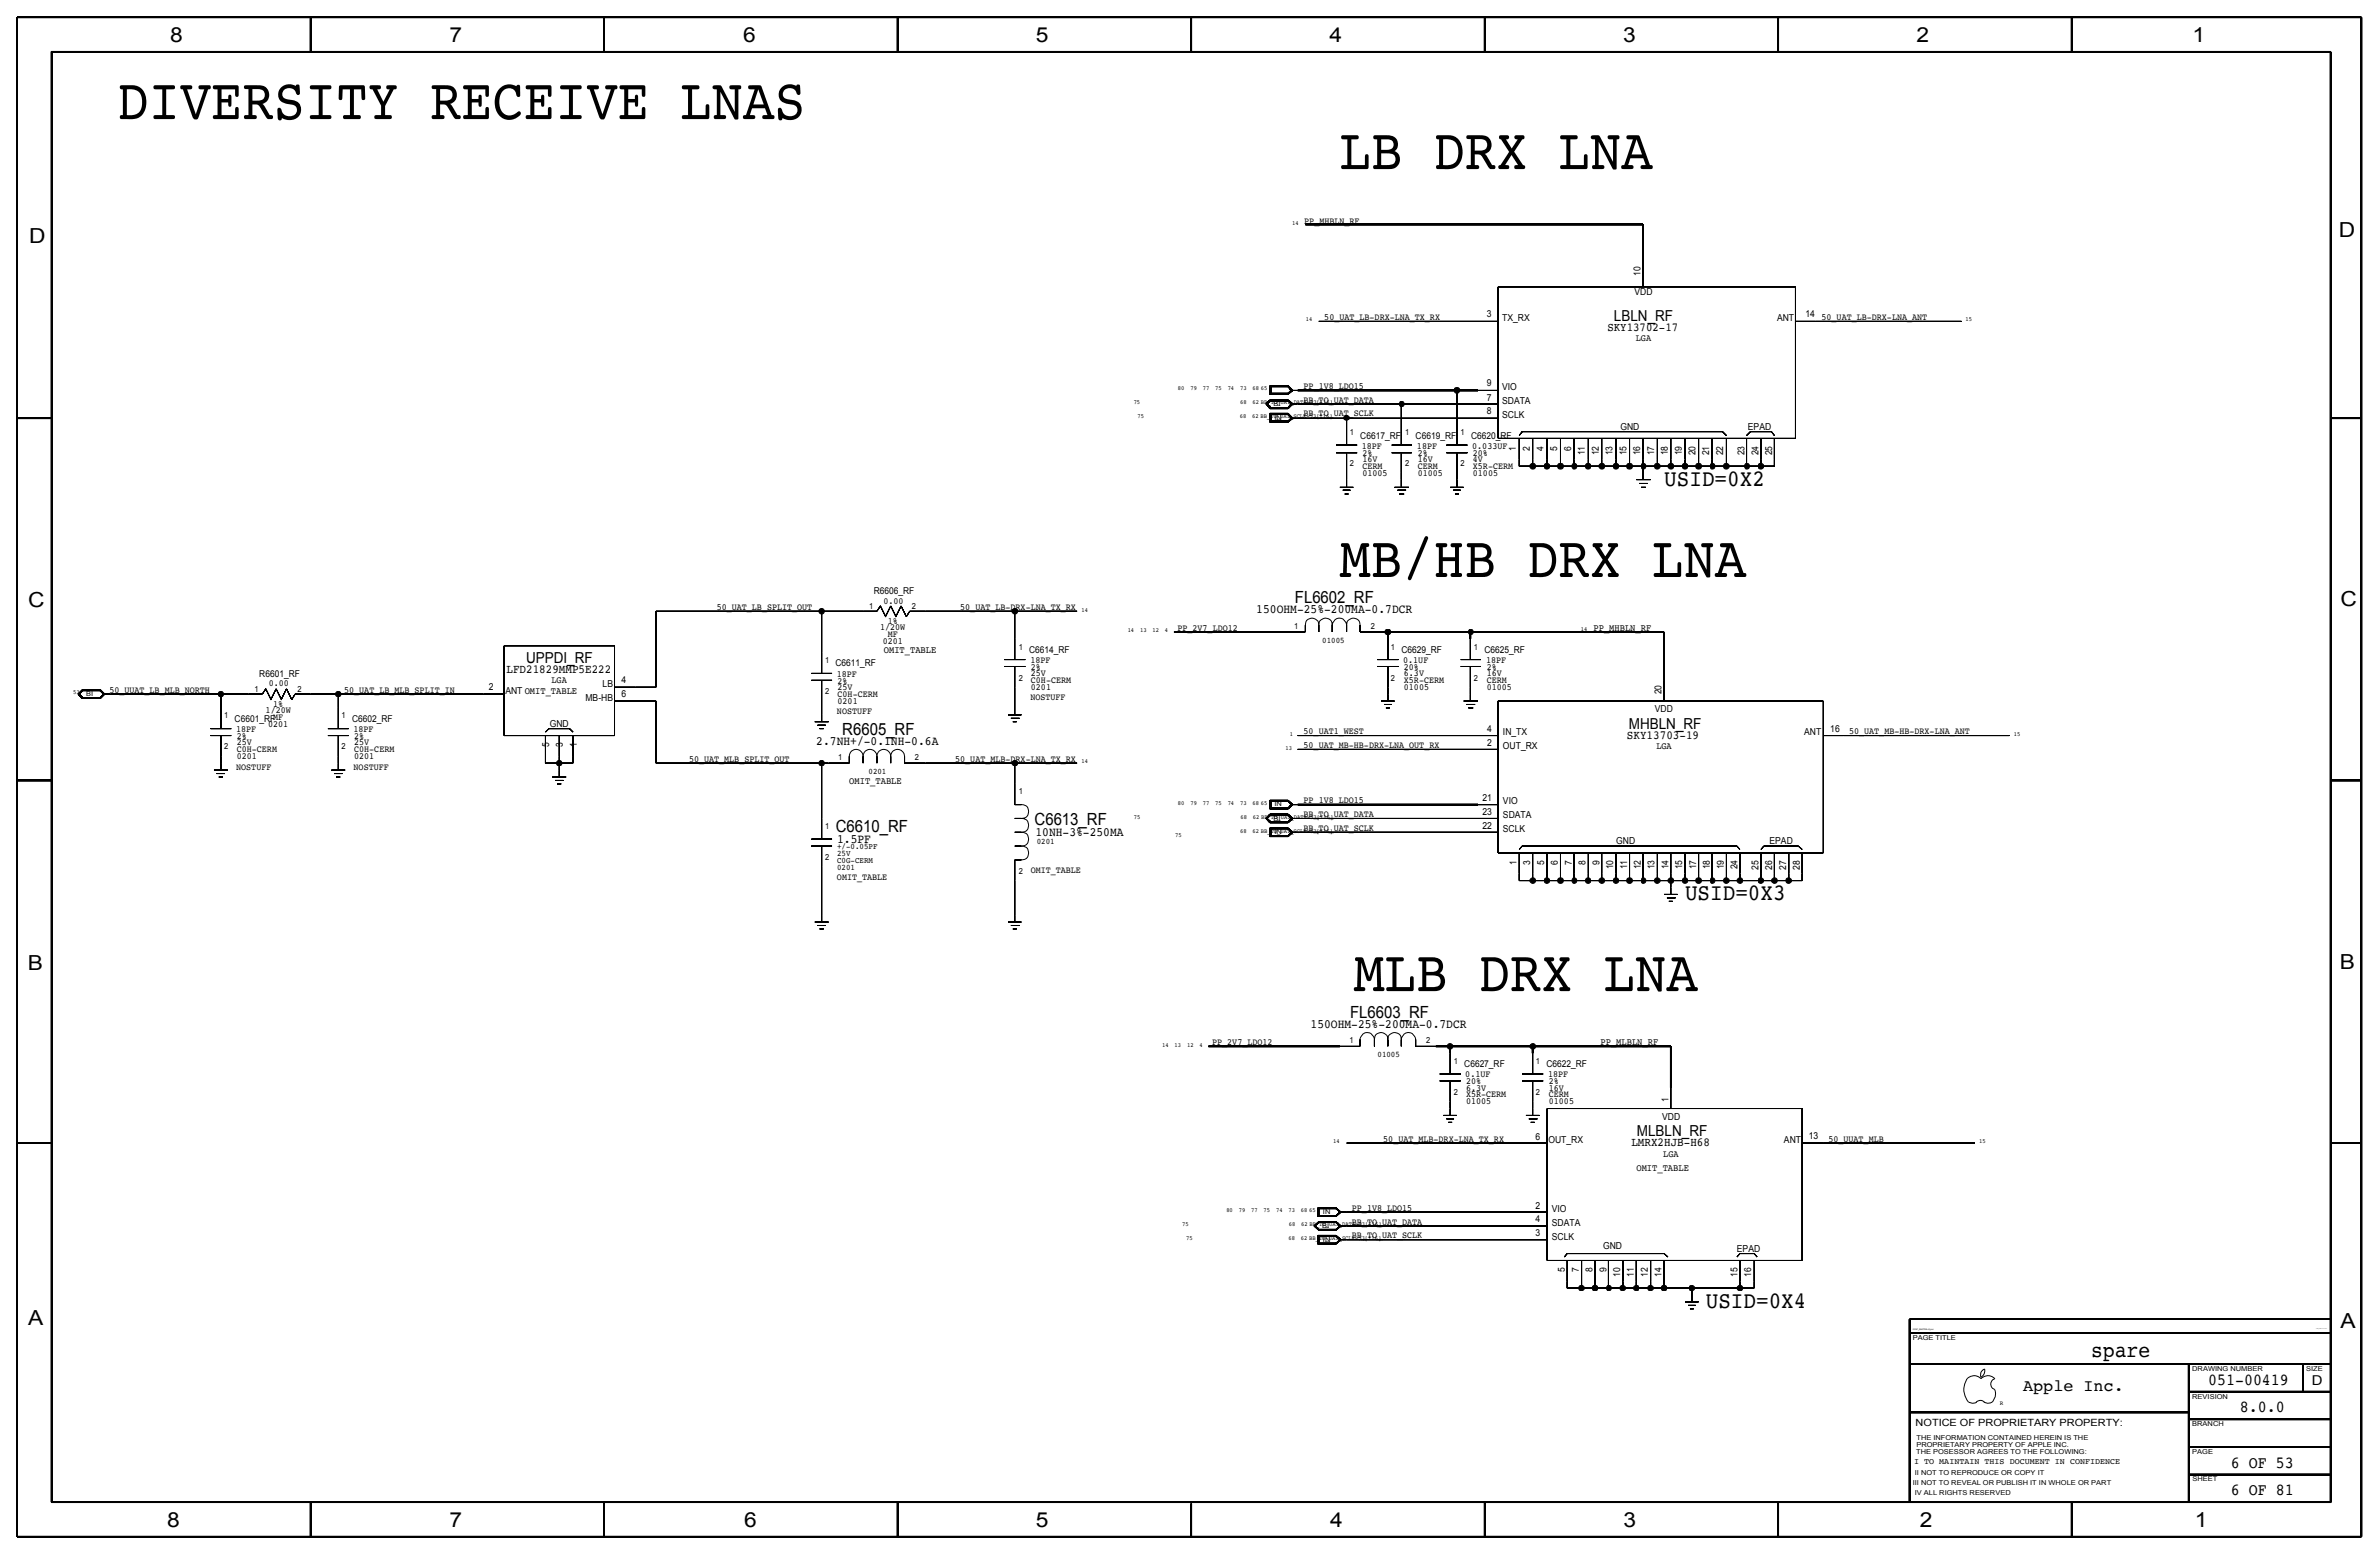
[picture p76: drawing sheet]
<svg xmlns="http://www.w3.org/2000/svg" width="875mm" height="572mm" viewBox="0 0 875 572" stroke-linecap="round" stroke-linejoin="round" font-family="sans-serif">
<defs><g id="words">
<g font-size="21.5">
<text x="43.1" y="43.8">DIVERSITY RECEIVE LNAS</text>
<text x="492.8" y="62.2">LB DRX LNA</text>
<text x="492.7" y="212.2">MB/HB DRX LNA</text>
<text x="497.8" y="364.5">MLB DRX LNA</text>
</g>
<g font-size="8.6">
<text x="612.2" y="178.6">USID=0X2</text>
<text x="619.8" y="331">USID=0X3</text>
<text x="627.4" y="480.9">USID=0X4</text>
</g>
<text font-size="8.1" x="769.2" y="499.1">spare</text>
<g font-size="7.6">
<text x="62.5" y="15.5">8</text>
<text x="165.4" y="15.5">7</text>
<text x="273.3" y="15.5">6</text>
<text x="381" y="15.5">5</text>
<text x="489" y="15.5">4</text>
<text x="597" y="15.5">3</text>
<text x="704.9" y="15.5">2</text>
<text x="806.5" y="15.5">1</text>
<text x="10.7" y="89.5">D</text>
<text x="860.3" y="87.2">D</text>
<text x="10.4" y="223.3">C</text>
<text x="860.8" y="222.8">C</text>
<text x="10.2" y="356.7">B</text>
<text x="860.6" y="356.4">B</text>
<text x="10.4" y="487.5">A</text>
<text x="860.8" y="488.2">A</text>
<text x="61.5" y="561.7">8</text>
<text x="165.4" y="561.7">7</text>
<text x="273.8" y="561.6">6</text>
<text x="381" y="561.7">5</text>
<text x="489.2" y="561.7">4</text>
<text x="597.1" y="561.6">3</text>
<text x="706.2" y="561.7">2</text>
<text x="807.3" y="561.7">1</text>
</g>
<g font-size="6.2">
<text x="476.3" y="221.9">FL6602_RF</text>
<text x="309.8" y="270.2">R6605_RF</text>
<text x="380.5" y="303.4">C6613_RF</text>
<text x="307.4" y="306">C6610_RF</text>
<text x="496.6" y="374.4">FL6603_RF</text>
<text x="812.2" y="509.3">051-00419</text>
<text x="744.2" y="511.5">Apple Inc.</text>
<text x="823.9" y="519.4">8.0.0</text>
<text x="820.6" y="539.7">6 OF 53</text>
<text x="820.6" y="549.9">6 OF 81</text>
</g>
<g font-size="5.6">
<text x="593.6" y="118.1">LBLN_RF</text>
<text x="193.5" y="243.9">UPPDI_RF</text>
<text x="599.1" y="268">MHBLN_RF</text>
<text x="602.1" y="417.8">MLBLN_RF</text>
</g>
<text font-size="5" x="850.3" y="509.3">D</text>
<g font-size="4.7">
<text x="462.1" y="225.6">150OHM-25%-200MA-0.7DCR</text>
<text x="300.3" y="273.9">2.7NH+/-0.1NH-0.6A</text>
<text x="307.9" y="310">1.5PF</text>
<text x="380.9" y="307.4">10NH-3%-250MA</text>
<text x="482.1" y="378">150OHM-25%-200MA-0.7DCR</text>
</g>
<g font-size="4.5">
<text x="186.3" y="247.6">LFD21829MMP5E222</text>
<text x="598.4" y="271.7">SKY13703-19</text>
<text x="600" y="421.6">LMRX2HJB-H68</text>
</g>
<text font-size="4.4" x="591.2" y="121.8">SKY13702-17</text>
<text font-size="3.7" x="704.6" y="524.5">NOTICE OF PROPRIETARY PROPERTY:</text>
<g font-size="3.6">
<text x="586.1" y="231.9">PP_MHBLN_RF</text>
<text x="325.1" y="240">OMIT_TABLE</text>
<text x="312.4" y="288.3">OMIT_TABLE</text>
<text x="588.7" y="384.3">PP_MLBLN_RF</text>
<text x="601.9" y="430.5">OMIT_TABLE</text>
</g>
<g font-size="3.5">
<text x="479.7" y="82.3">PP_MHBLN_RF</text>
<text x="603.4" y="101.6" transform="rotate(-90 603.4 101.6)">10</text>
<text x="601.2" y="108.5">VDD</text>
<text x="487.1" y="117.6">50_UAT_LB-DRX-LNA_TX_RX</text>
<text x="546.8" y="116.6">3</text>
<text x="552.5" y="118.1">TX_RX</text>
<text x="653.6" y="118.1">ANT</text>
<text x="664.1" y="116.6">14</text>
<text x="670" y="117.6">50_UAT_LB-DRX-LNA_ANT</text>
<text x="601.7" y="125.4">LGA</text>
<text x="479.5" y="143">PP_1V8_LDO15</text>
<text x="546.8" y="142">9</text>
<text x="552.5" y="143.5">VIO</text>
<text x="479.5" y="148.1">BB_TO_UAT_DATA</text>
<text x="546.8" y="147.3">7</text>
<text x="552.5" y="148.6">SDATA</text>
<text x="479.5" y="153.1">BB_TO_UAT_SCLK</text>
<text x="546.8" y="152.4">8</text>
<text x="552.5" y="153.7">SCLK</text>
<text x="500.3" y="161.3">C6617_RF</text>
<text x="520.7" y="161.3">C6619_RF</text>
<text x="541.1" y="161.3">C6620_RF</text>
<text x="596" y="158">GND</text>
<text x="642.9" y="158">EPAD</text>
<text x="500.9" y="165.1">18PF</text>
<text x="501.1" y="167.6">2%</text>
<text x="521.2" y="165.1">18PF</text>
<text x="521.4" y="167.6">2%</text>
<text x="541.5" y="165.1">0.033UF</text>
<text x="541.8" y="167.6">20%</text>
<text x="557.6" y="165.7" transform="rotate(-90 557.6 165.7)">1</text>
<text x="562.6" y="165.7" transform="rotate(-90 562.6 165.7)">2</text>
<text x="567.7" y="165.7" transform="rotate(-90 567.7 165.7)">4</text>
<text x="572.8" y="165.7" transform="rotate(-90 572.8 165.7)">5</text>
<text x="577.9" y="165.7" transform="rotate(-90 577.9 165.7)">6</text>
<text x="583" y="167.4" transform="rotate(-90 583 167.4)">11</text>
<text x="588.1" y="167.4" transform="rotate(-90 588.1 167.4)">12</text>
<text x="593.1" y="167.4" transform="rotate(-90 593.1 167.4)">13</text>
<text x="598.2" y="167.4" transform="rotate(-90 598.2 167.4)">15</text>
<text x="603.3" y="167.4" transform="rotate(-90 603.3 167.4)">16</text>
<text x="608.4" y="167.4" transform="rotate(-90 608.4 167.4)">17</text>
<text x="613.5" y="167.4" transform="rotate(-90 613.5 167.4)">18</text>
<text x="618.5" y="167.4" transform="rotate(-90 618.5 167.4)">19</text>
<text x="623.6" y="167.4" transform="rotate(-90 623.6 167.4)">20</text>
<text x="628.7" y="167.4" transform="rotate(-90 628.7 167.4)">21</text>
<text x="633.8" y="167.4" transform="rotate(-90 633.8 167.4)">22</text>
<text x="641.7" y="167.4" transform="rotate(-90 641.7 167.4)">23</text>
<text x="646.7" y="167.4" transform="rotate(-90 646.7 167.4)">24</text>
<text x="651.8" y="167.4" transform="rotate(-90 651.8 167.4)">25</text>
<text x="501.1" y="172.4">CERM</text>
<text x="501.1" y="169.9">16V</text>
<text x="521.4" y="169.9">16V</text>
<text x="521.4" y="172.4">CERM</text>
<text x="541.8" y="172.4">X5R-CERM</text>
<text x="541.8" y="169.9">4V</text>
<text x="501.1" y="175">01005</text>
<text x="521.4" y="175">01005</text>
<text x="541.8" y="175">01005</text>
<text x="321.4" y="218.4">R6606_RF</text>
<text x="324.9" y="222">0.00</text>
<text x="263.6" y="224.3">50_UAT_LB_SPLIT_OUT</text>
<text x="353.2" y="224.3">50_UAT_LB-DRX-LNA_TX_RX</text>
<text x="323.8" y="231.9">1/20W</text>
<text x="326.5" y="229.3">1%</text>
<text x="433.1" y="231.9">PP_2V7_LDO12</text>
<text x="324.7" y="236.9">0201</text>
<text x="326.5" y="234.4">MF</text>
<text x="307.3" y="245.1">C6611_RF</text>
<text x="378.5" y="240">C6614_RF</text>
<text x="379" y="243.8">18PF</text>
<text x="515.5" y="240">C6629_RF</text>
<text x="516.1" y="243.8">0.1UF</text>
<text x="546" y="240">C6625_RF</text>
<text x="546.6" y="243.8">18PF</text>
<text x="95.4" y="248.9">R6601_RF</text>
<text x="202.8" y="251.4">LGA</text>
<text x="228.6" y="251.4">4</text>
<text x="307.8" y="248.9">18PF</text>
<text x="308.1" y="251.5">2%</text>
<text x="379.2" y="251.2">C0H-CERM</text>
<text x="379.2" y="248.6">25V</text>
<text x="379.2" y="246.3">2%</text>
<text x="516.4" y="246.4">20%</text>
<text x="516.4" y="251.2">X5R-CERM</text>
<text x="516.4" y="248.6">6.3V</text>
<text x="546.9" y="251.2">CERM</text>
<text x="546.9" y="246.4">2%</text>
<text x="546.9" y="248.6">16V</text>
<text x="40.2" y="254.7">50_UUAT_LB_MLB_NORTH</text>
<text x="98.9" y="252.5">0.00</text>
<text x="126.6" y="254.7">50_UAT_LB_MLB_SPLIT_IN</text>
<text x="179.8" y="253.9">2</text>
<text x="185.9" y="255.2">ANT OMIT_TABLE</text>
<text x="215.4" y="257.7">MB-HB</text>
<text x="221.7" y="252.6">LB</text>
<text x="228.6" y="256.4">6</text>
<text x="308.1" y="253.7">25V</text>
<text x="308.1" y="256.3">C0H-CERM</text>
<text x="379" y="257.6">NOSTUFF</text>
<text x="379.2" y="253.7">0201</text>
<text x="516.4" y="253.7">01005</text>
<text x="546.9" y="253.7">01005</text>
<text x="611.2" y="255.4" transform="rotate(-90 611.2 255.4)">20</text>
<text x="97.7" y="262.4">1/20W</text>
<text x="100.5" y="259.8">1%</text>
<text x="307.9" y="262.7">NOSTUFF</text>
<text x="308.1" y="258.8">0201</text>
<text x="608.7" y="262">VDD</text>
<text x="86.3" y="265.4">C6601_RFMF</text>
<text x="86.8" y="269.2">18PF</text>
<text x="98.6" y="267.5">0201</text>
<text x="129.5" y="265.4">C6602_RF</text>
<text x="130" y="269.2">18PF</text>
<text x="202.2" y="267.4">GND</text>
<text x="479.5" y="270">50_UAT1_WEST</text>
<text x="547" y="269.1">4</text>
<text x="673.2" y="269.1">16</text>
<text x="680.1" y="270">50_UAT_MB-HB-DRX-LNA_ANT</text>
<text x="87.1" y="274.1">25V</text>
<text x="87.1" y="271.8">2%</text>
<text x="130.3" y="271.8">2%</text>
<text x="130.3" y="274.1">25V</text>
<text x="201.9" y="274.8" transform="rotate(-90 201.9 274.8)">5</text>
<text x="207" y="274.8" transform="rotate(-90 207 274.8)">3</text>
<text x="212.1" y="274.8" transform="rotate(-90 212.1 274.8)">1</text>
<text x="479.5" y="275.1">50_UAT_MB-HB-DRX-LNA_OUT_RX</text>
<text x="547" y="274.2">2</text>
<text x="552.8" y="275.5">OUT_RX</text>
<text x="552.8" y="270.4">IN_TX</text>
<text x="609.2" y="275.5">LGA</text>
<text x="663.6" y="270.4">ANT</text>
<text x="87.1" y="279.1">0201</text>
<text x="87.1" y="276.6">C0H-CERM</text>
<text x="130.3" y="276.6">C0H-CERM</text>
<text x="130.3" y="279.1">0201</text>
<text x="253.4" y="280.1">50_UAT_MLB_SPLIT_OUT</text>
<text x="351.3" y="280.1">50_UAT_MLB-DRX-LNA_TX_RX</text>
<text x="86.9" y="283">NOSTUFF</text>
<text x="130.1" y="283">NOSTUFF</text>
<text x="479.5" y="295.4">PP_1V8_LDO15</text>
<text x="545.2" y="294.5">21</text>
<text x="545.2" y="299.6">23</text>
<text x="552.8" y="295.8">VIO</text>
<text x="479.5" y="300.5">BB_TO_UAT_DATA</text>
<text x="479.5" y="305.6">BB_TO_UAT_SCLK</text>
<text x="545.2" y="304.7">22</text>
<text x="552.8" y="306">SCLK</text>
<text x="552.8" y="300.9">SDATA</text>
<text x="594.5" y="310.6">GND</text>
<text x="650.9" y="310.6">EPAD</text>
<text x="557.8" y="318" transform="rotate(-90 557.8 318)">1</text>
<text x="562.9" y="318" transform="rotate(-90 562.9 318)">3</text>
<text x="567.9" y="318" transform="rotate(-90 567.9 318)">5</text>
<text x="573" y="318" transform="rotate(-90 573 318)">6</text>
<text x="578.1" y="318" transform="rotate(-90 578.1 318)">7</text>
<text x="583.2" y="318" transform="rotate(-90 583.2 318)">8</text>
<text x="588.3" y="318" transform="rotate(-90 588.3 318)">9</text>
<text x="307.9" y="323.6">OMIT_TABLE</text>
<text x="379.1" y="321.1">OMIT_TABLE</text>
<text x="593.4" y="319.7" transform="rotate(-90 593.4 319.7)">10</text>
<text x="598.4" y="319.7" transform="rotate(-90 598.4 319.7)">11</text>
<text x="603.5" y="319.7" transform="rotate(-90 603.5 319.7)">12</text>
<text x="608.6" y="319.7" transform="rotate(-90 608.6 319.7)">13</text>
<text x="613.7" y="319.7" transform="rotate(-90 613.7 319.7)">14</text>
<text x="618.8" y="319.7" transform="rotate(-90 618.8 319.7)">15</text>
<text x="623.9" y="319.7" transform="rotate(-90 623.9 319.7)">17</text>
<text x="628.9" y="319.7" transform="rotate(-90 628.9 319.7)">18</text>
<text x="634" y="319.7" transform="rotate(-90 634 319.7)">19</text>
<text x="639.1" y="319.7" transform="rotate(-90 639.1 319.7)">24</text>
<text x="646.8" y="319.8" transform="rotate(-90 646.8 319.8)">25</text>
<text x="651.8" y="319.8" transform="rotate(-90 651.8 319.8)">26</text>
<text x="656.9" y="319.8" transform="rotate(-90 656.9 319.8)">27</text>
<text x="662" y="319.8" transform="rotate(-90 662 319.8)">28</text>
<text x="445.9" y="384.3">PP_2V7_LDO12</text>
<text x="538.6" y="392.4">C6627_RF</text>
<text x="568.8" y="392.4">C6622_RF</text>
<text x="539" y="396.2">0.1UF</text>
<text x="539.2" y="401.1">6.3V</text>
<text x="539.2" y="398.8">20%</text>
<text x="569.4" y="396.2">18PF</text>
<text x="569.7" y="401.1">16V</text>
<text x="569.7" y="398.8">2%</text>
<text x="539.2" y="406.1">01005</text>
<text x="539.2" y="403.6">X5R-CERM</text>
<text x="569.7" y="406.1">01005</text>
<text x="569.7" y="403.6">CERM</text>
<text x="613.6" y="405.1" transform="rotate(-90 613.6 405.1)">1</text>
<text x="611.4" y="411.9">VDD</text>
<text x="508.8" y="419.9">50_UAT_MLB-DRX-LNA_TX_RX</text>
<text x="564.8" y="419.1">6</text>
<text x="665.3" y="419">13</text>
<text x="672.5" y="419.9">50_UUAT_MLB</text>
<text x="569.5" y="420.3">OUT_RX</text>
<text x="611.7" y="425.4">LGA</text>
<text x="656.2" y="420.3">ANT</text>
<text x="497.3" y="445.3">PP_1V8_LDO15</text>
<text x="564.8" y="444.5">2</text>
<text x="564.8" y="449.5">4</text>
<text x="570.8" y="445.7">VIO</text>
<text x="497.3" y="450.3">BB_TO_UAT_DATA</text>
<text x="497.3" y="455.4">BB_TO_UAT_SCLK</text>
<text x="564.8" y="454.6">3</text>
<text x="570.8" y="450.8">SDATA</text>
<text x="570.8" y="455.9">SCLK</text>
<text x="589.6" y="459.2">GND</text>
<text x="638.9" y="460.5">EPAD</text>
<text x="575.6" y="467.9" transform="rotate(-90 575.6 467.9)">5</text>
<text x="580.7" y="467.9" transform="rotate(-90 580.7 467.9)">7</text>
<text x="585.8" y="467.9" transform="rotate(-90 585.8 467.9)">8</text>
<text x="590.8" y="467.9" transform="rotate(-90 590.8 467.9)">9</text>
<text x="595.9" y="469.6" transform="rotate(-90 595.9 469.6)">10</text>
<text x="601" y="469.6" transform="rotate(-90 601 469.6)">11</text>
<text x="606.1" y="469.6" transform="rotate(-90 606.1 469.6)">12</text>
<text x="611.2" y="469.6" transform="rotate(-90 611.2 469.6)">14</text>
<text x="639.1" y="469.6" transform="rotate(-90 639.1 469.6)">15</text>
<text x="644.1" y="469.6" transform="rotate(-90 644.1 469.6)">16</text>
</g>
<g font-size="3.1">
<text x="496.5" y="160">1</text>
<text x="516.8" y="160">1</text>
<text x="537.2" y="160">1</text>
<text x="496.5" y="171.4">2</text>
<text x="516.8" y="171.4">2</text>
<text x="537.2" y="171.4">2</text>
<text x="319.6" y="224.1">1</text>
<text x="335.4" y="224.1">2</text>
<text x="476" y="231.2">1</text>
<text x="504.2" y="231.2">2</text>
<text x="374.7" y="238.9">1</text>
<text x="486.3" y="236.4">01005</text>
<text x="511.6" y="238.9">1</text>
<text x="542.1" y="238.9">1</text>
<text x="303.5" y="243.8">1</text>
<text x="374.7" y="250.3">2</text>
<text x="511.6" y="250.3">2</text>
<text x="542.1" y="250.3">2</text>
<text x="93.7" y="254.6">1</text>
<text x="109.4" y="254.6">2</text>
<text x="303.5" y="255.2">2</text>
<text x="82.5" y="264.1">1</text>
<text x="125.7" y="264.1">1</text>
<text x="82.5" y="275.6">2</text>
<text x="125.7" y="275.6">2</text>
<text x="308.3" y="279.4">1</text>
<text x="336.5" y="279.4">2</text>
<text x="319.5" y="284.7">0201</text>
<text x="374.7" y="292.1">1</text>
<text x="303.5" y="304.8">1</text>
<text x="381.3" y="310.4">0201</text>
<text x="303.5" y="316.2">2</text>
<text x="307.9" y="317.2">C0G-CERM</text>
<text x="307.9" y="314.7">25V</text>
<text x="307.9" y="312.4">+/-0.05PF</text>
<text x="307.9" y="319.8">0201</text>
<text x="374.7" y="321.3">2</text>
<text x="496.3" y="383.5">1</text>
<text x="524.5" y="383.5">2</text>
<text x="506.7" y="388.9">01005</text>
<text x="534.7" y="391.1">1</text>
<text x="565" y="391.1">1</text>
<text x="534.7" y="402.6">2</text>
<text x="565" y="402.6">2</text>
<text x="704.1" y="538.5">I TO MAINTAIN THIS DOCUMENT IN CONFIDENCE</text>
</g>
<g font-size="2.5">
<text x="468.5" y="149.3">BI</text>
<text x="468.7" y="154.3">IN</text>
<text x="31.7" y="256.1">BI</text>
<text x="468.7" y="296.6">IN</text>
<text x="468.5" y="301.8">BI</text>
<text x="468.7" y="306.8">IN</text>
<text x="486.6" y="446.5">IN</text>
<text x="486.3" y="451.6">BI</text>
<text x="486.6" y="456.7">IN</text>
<text x="703.5" y="492.8">PAGE TITLE</text>
<text x="806.3" y="504.2">DRAWING NUMBER</text>
<text x="848.2" y="504.2">SIZE</text>
<text x="806.3" y="514.4">REVISION</text>
<text x="806.3" y="524.5">BRANCH</text>
<text x="704.9" y="532.1">PROPRIETARY PROPERTY OF APPLE INC.</text>
<text x="704.9" y="529.6">THE INFORMATION CONTAINED HEREIN IS THE</text>
<text x="704.8" y="534.7">THE POSESSOR AGREES TO THE FOLLOWING:</text>
<text x="806.3" y="534.7">PAGE</text>
<text x="704.3" y="542.3">II NOT TO REPRODUCE OR COPY IT</text>
<text x="806.4" y="544.8">SHEET</text>
<text x="703.5" y="546.1">III NOT TO REVEAL OR PUBLISH IT IN WHOLE OR PART</text>
<text x="704.3" y="549.9">IV ALL RIGHTS RESERVED</text>
</g>
<g font-size="2.3">
<text x="475.3" y="82.6">14</text>
<text x="480.4" y="118.2">14</text>
<text x="723" y="118.2">15</text>
<text x="433.3" y="143.6">80</text>
<text x="437.9" y="143.6">79</text>
<text x="442.4" y="143.6">77</text>
<text x="447" y="143.6">75</text>
<text x="451.6" y="143.6">74</text>
<text x="456.1" y="143.6">73</text>
<text x="460.7" y="143.6">68 65</text>
<text x="417" y="148.7">75</text>
<text x="456.1" y="148.7">68</text>
<text x="460.7" y="148.7">62 BB_TO_UAT_DATA-53[I16]</text>
<text x="418.4" y="153.8">75</text>
<text x="456" y="153.8">68</text>
<text x="460.6" y="153.8">62 BB_TO_UAT_SCLK-53[I16]</text>
<text x="397.8" y="224.9">14</text>
<text x="414.8" y="232.5">14</text>
<text x="419.4" y="232.5">13</text>
<text x="423.9" y="232.5">12</text>
<text x="428.5" y="232.5">4</text>
<text x="581.4" y="232">14</text>
<text x="26.9" y="255.4">53</text>
<text x="472.8" y="275.7">13</text>
<text x="474.4" y="270.6">1</text>
<text x="740.7" y="270.6">15</text>
<text x="397.8" y="280.8">14</text>
<text x="433.3" y="296">80</text>
<text x="437.9" y="296">79</text>
<text x="442.4" y="296">77</text>
<text x="447" y="296">75</text>
<text x="451.6" y="296">74</text>
<text x="456.1" y="296">73</text>
<text x="460.7" y="296">68 65</text>
<text x="417.1" y="301.1">75</text>
<text x="456.2" y="301.1">68</text>
<text x="460.8" y="301.1">62 BB_TO_UAT_DATA-53[I16]</text>
<text x="432.2" y="308">75</text>
<text x="456.1" y="306.2">68</text>
<text x="460.7" y="306.2">62 BB_TO_UAT_SCLK-53[I16]</text>
<text x="427.5" y="384.9">14</text>
<text x="432.1" y="384.9">13</text>
<text x="436.6" y="384.9">12</text>
<text x="441.2" y="384.9">4</text>
<text x="490.4" y="420.5">14</text>
<text x="728" y="420.5">15</text>
<text x="451.1" y="445.9">80</text>
<text x="455.6" y="445.9">79</text>
<text x="460.2" y="445.9">77</text>
<text x="464.8" y="445.9">75</text>
<text x="469.4" y="445.9">74</text>
<text x="473.9" y="445.9">73</text>
<text x="478.5" y="445.9">68 65</text>
<text x="434.9" y="450.9">75</text>
<text x="474" y="450.9">68</text>
<text x="478.6" y="450.9">62 BB_TO_UAT_DATA-53[I16]</text>
<text x="436.3" y="456">75</text>
<text x="473.9" y="456">68</text>
<text x="478.5" y="456">62 BB_TO_UAT_SCLK-53[I16]</text>
</g>
<text font-size="2.2" x="735.5" y="516.8">R</text>
<text font-size=".9" x="703.5" y="489">SYNC_MASTER=Sync</text>
<text font-size=".4" x="851.9" y="488.9">SYNC_DATE=05/17/2016</text>
</g></defs>
<g fill="none" stroke="#000" stroke-width=".37">
<path d="M604.3 97.7v7.8M485.1 118.2h65.9M551 105.5h109.4h-109.4h109.4v55.7v-55.7v55.7h-109.4h109.4h-109.4zM660.4 118.2h61M467.1 152.4v2.5v-2.5h6.7h-6.7h6.7l1.4 1.4-1.4-1.4 1.4 1.4-1.4 1.1 1.4-1.1-1.4 1.1h-6.7h6.7h-6.7zM467.1 152v3.2v-3.2h6.7h-6.7h6.7l1.4 1.8-1.4-1.8 1.4 1.8-1.4 1.4 1.4-1.4-1.4 1.4h-6.7h6.7h-6.7zM467.1 152v3.2v-3.2h6.7h-6.7h6.7l1.7 1.8-1.7-1.8 1.7 1.8-1.7 1.4 1.7-1.4-1.7 1.4h-6.7h6.7h-6.7zM467.1 147.1l-1.4 1.4 1.4-1.4-1.4 1.4 1.4 1.8-1.4-1.8 1.4 1.8h6.7h-6.7h6.7l1.7-1.8-1.7 1.8 1.7-1.8-1.7-1.4M467.1 147.1l-1.4 1.4 1.4-1.4-1.4 1.4 1.4 1.4-1.4-1.4 1.4 1.4h6.7M467.1 147.1h6.7M467.1 142.2v2.8v-2.8h6.7h-6.7h6.7l1.4 1.4-1.4-1.4 1.4 1.4-1.4 1.4 1.4-1.4-1.4 1.4h-6.7h6.7h-6.7zM467.1 141.8v3.2v-3.2h6.7h-6.7h6.7l1.7 1.8-1.7-1.8 1.7 1.8-1.7 1.4 1.7-1.4-1.7 1.4h-6.7h6.7h-6.7z"/>
<path d="M467.4 149.9h6.4M473.8 147.1h-6.4h6.4h-6.4l-1.4 1.4 1.4-1.4-1.4 1.4 1.4 1.4M473.8 147.1l1.4 1.4-1.4-1.4 1.4 1.4-1.4 1.4M474.8 148.5h76.2M474.8 153.8l-1 1.1 1-1.1-1 1.1h-6.4h6.4h-6.4v-2.5v2.5v-2.5h6.4h-6.4h6.4l1 1.4-1-1.4 1 1.4h20.5M474.8 148.5l-1-1 1 1-1-1h-6.4h6.4h-6.4l-1.4 1 1.4-1-1.4 1 1.4 1.4M474.8 148.5l-1 1.4M474.8 143.6l-1 1 1-1-1 1h-6.4h6.4h-6.4v-2.4v2.4v-2.4h6.4h-6.4h6.4l1 1.4-1-1.4 1 1.4h2.5M515.4 148.5v15.2M535.9 143.6v20.1M543.6 143.6h7.4M551 153.8h-55.7h48.3h-48.3v9.9"/>
<path d="M491.4 163.7h7.8M491.4 166.5h7.8M492.8 179.2h5M495.3 166.5v12.7M511.9 163.7h7.4M511.9 166.5h7.4M512.9 179.2h5.3M515.4 166.5v12.7M532 163.7h7.8M532 166.5h7.8M533.4 179.2h4.9M535.9 166.5v12.7"/>
<path d="M558.8 161.2v10.3v-2.5v2.5h10.2M558.8 160.2l1.1-1.4-1.1 1.4 1.1-1.4h73.7h-73.7h73.7l1.4 1.4M563.7 161.2v10.3M569 171.5h5M569 161.2v10.3M574 161.2v10.3v-2.5v2.5h10.2M578.9 161.2v10.3M584.2 171.5h4.9M584.2 161.2v10.3M589.1 171.5h5.3M589.1 161.2v10.3M594.4 171.5h5"/>
<path d="M594.4 161.2v10.3M599.4 161.2v10.3v-2.5v2.5h10.2M601.8 176.4h5.3M602.9 177.8h3.2M603.6 179.2h1.8M604.3 161.2v15.2M609.6 171.5h4.9M609.6 161.2v10.3M614.5 171.5h5.3M614.5 161.2v10.3M619.8 161.2v10.3v-2.5v2.5h9.9M624.8 161.2v10.3"/>
<path d="M629.7 171.5h5.3M629.7 161.2v10.3M635 171.5h7.4M635 161.2v10.3M642.4 171.5h5.3M642.4 161.2v10.3M642.4 160.2l1.4-1.4-1.4 1.4 1.4-1.4h7.8h-7.8h7.8l1 1.4M647.7 161.2v10.3v-2.5v2.5h4.9h-4.9h4.9v-10.3M493.9 180.3h2.8M494.6 181.7h1.4M514 180.3h3.2M514.7 181.7h1.8"/>
<path d="M534.5 180.3h2.8M535.2 181.7h1.4M185.4 237.5v33v-33h40.6h-40.6h40.6v33v-33v33h-40.6h40.6h-40.6zM302.2 224.8h-60.9h60.9h-60.9v27.9v-27.9v27.9h-15.3M302.2 224.8h20.3h-5h5l1.3-2-1.3 2 1.3-2 1.9 3.9-1.9-3.9 1.9 3.9 1.9-3.9-1.9 3.9 1.9-3.9 1.9 3.9-1.9-3.9 1.9 3.9 1.9-3.9-1.9 3.9 1.9-3.9 1.9 3.9M302.2 224.8v22.9M373.2 224.8h-38.6h5.7h-5.7l-1.3 2M373.2 224.8h23M373.2 224.8v17.8M485.1 229.9a2.47 2.47 0 0 1 2.4-2.6 2.47 2.47 0 0 1 2.5 2.6 2.65 2.65 0 0 1 2.7-2.6 2.65 2.65 0 0 1 2.6 2.6 2.47 2.47 0 0 1 2.5-2.6 2.47 2.47 0 0 1 2.4 2.6v2.5v-2.5v2.5h7.8M485.1 229.9v2.5M485.1 229.9a2.47 2.47 0 0 0-2.5-2.6 2.47 2.47 0 0 0-2.5 2.6v2.5v-2.5v2.5h-7.7"/>
<path d="M490 229.9v2.5M495.3 229.9v2.5M510.5 235v7.6M540.8 235v7.6M29.2 255.3l1.2 1.2-1.2-1.2 1.2-1.3-1.2 1.3 1.2-1.3h6.4h-6.4h6.4l1.3 1.3-1.3-1.3 1.3 1.3-1.3 1.2 1.3-1.2-1.3 1.2h-6.4h6.4h-6.4zM30.3 253.7l-1.6 1.6 1.6-1.6h6.6h-6.6h6.6l1.6 1.6-1.6-1.6 1.6 1.6-1.6 1.6 1.6-1.6-1.6 1.6h-6.6h6.6h-6.6l-1.6-1.6 1.6 1.6-1.6-1.6zM30.3 253.8l-1.4 1.5 1.4-1.5h6.6h-6.6h6.6l1.4 1.5-1.4-1.5 1.4 1.5-1.4 1.5 1.4-1.5-1.4 1.5h-6.6h6.6h-6.6l-1.4-1.5 1.4 1.5-1.4-1.5zM30.4 253.9l-1.4 1.4 1.4-1.4h6.4h-6.4h6.4l1.4 1.4-1.4-1.4 1.4 1.4-1.4 1.3 1.4-1.3-1.4 1.3h-6.4h6.4h-6.4l-1.4-1.3 1.4 1.3-1.4-1.3zM38.1 255.3h43.1M81.2 255.3h15.3h-5.1h5.1l1.3-2-1.3 2 1.3-2 1.9 3.9-1.9-3.9 1.9 3.9 1.9-3.9-1.9 3.9 1.9-3.9 1.9 3.9-1.9-3.9 1.9 3.9 1.9-3.9-1.9 3.9 1.9-3.9 1.9 3.9M81.2 255.3v12.7M124.4 255.3v12.7"/>
<path d="M185.4 255.3h-76.9h5.8h-5.8l-1.2 2M226 257.8h15.3h-7.7h7.7v22.9v-22.9v22.9h60.9M298.4 247.7h7.6M298.4 250.2h7.6M302.2 250.2v15.2M369.4 242.6h7.7M369.4 245.1h7.7M373.2 245.1v17.8M506.6 242.6h7.7M506.6 245.1h7.7M508 257.8h4.9M509.1 259.1h2.8"/>
<path d="M510.5 245.1v12.7M537.3 242.6h7.4M537.3 245.1h7.4M538.3 257.8h5.3M539.4 259.1h3.2M540.8 245.1v12.7M551 257.8v55.9v-55.9h119.6h-119.6h119.6v55.9v-55.9v55.9h-119.6h119.6h-119.6zM612.1 250.2v7.6M77.4 268h7.7M77.4 270.5h7.7M81.2 270.5v12.7M120.6 268h7.6"/>
<path d="M120.6 270.5h7.6M124.4 270.5v12.7M200.6 270.5v10.2v-2.6v2.6h10.2h-5.1h5.1v-10.2M200.6 269.2l1.3-1.2-1.3 1.2 1.3-1.2h7.6h-7.6h7.6l1.3 1.2M205.7 270.5v15.3M299.7 265.4h5.1M300.7 266.7h3M301.4 268h1.6M317.5 278.1a2.54 2.54 0 0 0-2.6-2.5 2.54 2.54 0 0 0-2.5 2.5v2.6v-2.6v2.6h-10.2h2.6h-2.6v27.9M317.5 278.1v2.6M317.5 278.1a2.54 2.54 0 0 1 2.5-2.5 2.54 2.54 0 0 1 2.5 2.5M322.5 278.1v2.6"/>
<path d="M322.5 278.1a2.54 2.54 0 0 1 2.6-2.5 2.54 2.54 0 0 1 2.5 2.5M327.6 278.1a2.54 2.54 0 0 1 2.6-2.5 2.54 2.54 0 0 1 2.5 2.5v2.6v-2.6v2.6h40.5M327.6 278.1v2.6M370.8 262.9h4.9M371.8 264.2h3.2M372.5 265.4h1.4M477.3 275.6h73.7M477.3 270.5h73.7M509.8 260.4h1.4M540.1 260.4h1.8M670.6 270.5h68.5M78.7 283.2h5.1"/>
<path d="M79.7 284.5h3.1M80.5 285.8h1.5M121.9 283.2h5.1M122.9 284.5h3M123.6 285.8h1.6M203.2 285.8h5M204.2 287h3M204.9 288.3h1.5M373.2 280.7h23M373.2 280.7v15.2v-7.6v7.6h2.5a2.54 2.54 0 0 1 2.6 2.6 2.54 2.54 0 0 1-2.6 2.5 2.54 2.54 0 0 1 2.6 2.5 2.54 2.54 0 0 1-2.6 2.6M467.1 299.4l-1.4 1.6 1.4-1.6h6.7h-6.7h6.7l1.7 1.6-1.7-1.6 1.7 1.6-1.7 1.6 1.7-1.6-1.7 1.6h-6.7h6.7h-6.7l-1.4-1.6 1.4 1.6-1.4-1.6 1.4-1.5-1.4 1.5 1.4-1.5h6.7h-6.7h6.7l1.4 1.5-1.4-1.5 1.4 1.5-1.4 1.5 1.4-1.5-1.4 1.5h-6.7h6.7h-6.7l-1.4-1.5 1.4 1.5-1.4-1.5zM467.1 294.5v2.8v-2.8h6.7h-6.7h6.7l1.4 1.4-1.4-1.4 1.4 1.4-1.4 1.4 1.4-1.4-1.4 1.4h-6.7h6.7h-6.7z"/>
<path d="M467.1 294.4v3v-3h6.7h-6.7h6.7l1.4 1.5-1.4-1.5 1.4 1.5-1.4 1.5 1.4-1.5-1.4 1.5h-6.7h6.7h-6.7zM467.1 294.3v3.2v-3.2h6.7h-6.7h6.7l1.7 1.6-1.7-1.6 1.7 1.6-1.7 1.6 1.7-1.6-1.7 1.6h-6.7h6.7h-6.7zM474.8 295.9l-1 1.3 1-1.3-1 1.3h-6.4h6.4h-6.4v-2.6v2.6v-2.6h6.4h-6.4h6.4l1 1.3-1-1.3 1 1.3h2.5M543.6 295.9h7.4M298.4 308.6h7.6M298.4 311.2h7.6M302.2 311.2v27.9M373.2 311.2h2.5M373.2 306.1h2.5M373.2 301h2.5M375.7 311.2a2.54 2.54 0 0 1 2.6 2.5 2.54 2.54 0 0 1-2.6 2.5h-2.5h2.5h-2.5v22.9M375.7 306.1a2.54 2.54 0 0 1 2.6 2.5 2.54 2.54 0 0 1-2.6 2.6"/>
<path d="M467.1 304.7v2.7v-2.7h6.7h-6.7h6.7l1.4 1.4-1.4-1.4 1.4 1.4-1.4 1.3 1.4-1.3-1.4 1.3h-6.7h6.7h-6.7zM467.1 304.6v3v-3h6.7h-6.7h6.7l1.4 1.5-1.4-1.5 1.4 1.5-1.4 1.5 1.4-1.5-1.4 1.5h-6.7h6.7h-6.7zM467.1 304.5v3.2v-3.2h6.7h-6.7h6.7l1.7 1.6-1.7-1.6 1.7 1.6-1.7 1.6 1.7-1.6-1.7 1.6h-6.7h6.7h-6.7zM474.8 306.1l-1 1.2 1-1.2-1 1.2h-6.4h6.4h-6.4v-2.5v2.5v-2.5h6.4h-6.4h6.4l1 1.3-1-1.3 1 1.3h76.2M474.8 301h76.2M474.8 301l-1-1.3 1 1.3-1-1.3h-6.4h6.4h-6.4l-1.4 1.3 1.4-1.3-1.4 1.3 1.4 1.4-1.4-1.4 1.4 1.4h6.4h-6.4h6.4l1.4-1.4M474.8 301l-1 1.3 1-1.3-1 1.3h-6.4h6.4h-6.4l-1.4-1.3 1.4 1.3-1.4-1.3 1.4-1.4-1.4 1.4 1.4-1.4h6.4h-6.4h6.4l1.4 1.4M558.8 313.7v10.2v-2.6v2.6h10.2M558.8 312.4l1.1-1.2-1.1 1.2 1.1-1.2h79h-79h79l1 1.2M563.7 313.7v10.2M569 313.7v10.2M574 313.7v10.2v-2.6v2.6h10.2"/>
<path d="M578.9 313.7v10.2M584.2 313.7v10.2M589.1 313.7v10.2M594.4 313.7v10.2M599.4 313.7v10.2v-2.6v2.6h4.9M604.3 313.7v10.2M609.6 313.7v10.2M614.5 313.7v10.2M619.8 313.7v10.2v-2.6v2.6h9.9M624.8 313.7v10.2M629.7 313.7v10.2M635 313.7v10.2"/>
<path d="M639.9 313.7v10.2M647.7 313.7v10.2M647.7 312.4l1.1-1.2-1.1 1.2 1.1-1.2h12.7h-12.7h12.7l1.4 1.2M652.6 313.7v10.2v-2.6v2.6h5.3M657.9 313.7v10.2M662.9 313.7v10.2v-2.6v2.6h-5M299.7 339.1h5.1M370.8 339.1h4.9M569 323.9h5M584.2 323.9h4.9M589.1 323.9h5.3M594.4 323.9h5"/>
<path d="M604.3 323.9h5.3M609.6 323.9h4.9M612.1 328.9h4.9M613.1 330.2h3.2M613.8 331.5h1.4M614.5 323.9h5.3M614.5 323.9v5M629.7 323.9h5.3M635 323.9h4.9M639.9 323.9h7.8M647.7 323.9h4.9M300.7 340.4h3"/>
<path d="M301.4 341.6h1.6M371.8 340.4h3.2M372.5 341.6h1.4M505.5 382.3a2.47 2.47 0 0 1 2.5-2.6 2.47 2.47 0 0 1 2.5 2.6 2.47 2.47 0 0 1 2.4-2.6 2.47 2.47 0 0 1 2.5 2.6 2.65 2.65 0 0 1 2.7-2.6 2.65 2.65 0 0 1 2.6 2.6v2.5v-2.5v2.5h7.4M505.5 382.3v2.5M505.5 382.3a2.65 2.65 0 0 0-2.6-2.6 2.65 2.65 0 0 0-2.7 2.6v2.5v-2.5v2.5h-7.4M510.5 382.3v2.5M515.4 382.3v2.5M529.5 395h7.8M529.5 397.5h7.8M533.4 397.5v12.7M533.4 387.4v7.6"/>
<path d="M559.9 395h7.7M559.9 397.5h7.7M563.7 397.5v12.7M563.7 387.4v7.6M530.9 410.2h5M532 411.5h2.8M532.7 412.8h1.4M561.3 410.2h4.9M562.3 411.5h3.2M563 412.8h1.4M569 407.7v55.9v-55.9h93.9h-93.9h93.9v55.9v-55.9v55.9h-93.9h93.9h-93.9zM614.5 400.1v7.6"/>
<path d="M495.3 420.4h73.7M662.9 420.4h63.5M483.3 450.9l1.8 1.5-1.8-1.5 1.8-1.6-1.8 1.6 1.8-1.6h6.3h-6.3h6.3l1.8 1.6-1.8-1.6 1.8 1.6-1.8 1.5 1.8-1.5-1.8 1.5h-6.3h6.3h-6.3zM483.7 450.9l1.4 1.2-1.4-1.2 1.4-1.4-1.4 1.4 1.4-1.4h6.3h-6.3h6.3l1.4 1.4-1.4-1.4 1.4 1.4-1.4 1.2 1.4-1.2-1.4 1.2h-6.3h6.3h-6.3zM484.7 454.3v3.2v-3.2h6.7h-6.7h6.7l1.8 1.6-1.8-1.6 1.8 1.6-1.8 1.5 1.8-1.5-1.8 1.5h-6.7h6.7h-6.7v-3v3v-3h6.7h-6.7h6.7l1.8 1.5-1.8-1.5 1.8 1.5-1.8 1.6 1.8-1.6-1.8 1.6h-6.7h6.7h-6.7zM484.7 444.2v3.2v-3.2h6.7h-6.7h6.7l1.8 1.6-1.8-1.6 1.8 1.6-1.8 1.5 1.8-1.5-1.8 1.5h-6.7h6.7h-6.7v-3v3v-3h6.7h-6.7h6.7l1.8 1.5-1.8-1.5 1.8 1.5-1.8 1.6 1.8-1.6-1.8 1.6h-6.7h6.7h-6.7zM485.1 454.6v2.7v-2.7h6.3h-6.3h6.3l1.4 1.3-1.4-1.3 1.4 1.3-1.4 1.4 1.4-1.4-1.4 1.4h-6.3h6.3h-6.3zM485.1 444.4v2.7v-2.7h6.3h-6.3h6.3l1.4 1.4-1.4-1.4 1.4 1.4-1.4 1.3 1.4-1.3-1.4 1.3h-6.3h6.3h-6.3zM492.8 455.9l-1.4 1.3 1.4-1.3-1.4 1.3h-6.3h6.3h-6.3v-2.5v2.5v-2.5h6.3h-6.3h6.3l1.4 1.2-1.4-1.2 1.4 1.2h76.2M492.8 450.9h76.2M492.8 450.9l-1.4-1.3 1.4 1.3-1.4-1.3h-6.3h6.3h-6.3l-1.4 1.3 1.4-1.3-1.4 1.3 1.4 1.4-1.4-1.4 1.4 1.4h6.3h-6.3h6.3l1.8-1.4M492.8 450.9l-1.4 1.3 1.4-1.3-1.4 1.3h-6.3h6.3h-6.3l-1.4-1.3 1.4 1.3-1.4-1.3 1.4-1.5-1.4 1.5 1.4-1.5h6.3h-6.3h6.3l1.8 1.5"/>
<path d="M492.8 445.8l-1.4 1.2 1.4-1.2-1.4 1.2h-6.3h6.3h-6.3v-2.5v2.5v-2.5h6.3h-6.3h6.3l1.4 1.3-1.4-1.3 1.4 1.3h2.5M561.3 445.8h7.7M575.4 462.3l1-1.3-1 1.3 1-1.3h35.7h-35.7h35.7l1.4 1.3M576.4 463.6v10.1v-2.5v2.5h10.3M581.7 463.6v10.1M586.7 473.7h4.9M586.7 463.6v10.1M591.6 463.6v10.1v-2.5v2.5h10.2M596.9 463.6v10.1M601.8 473.7h5.3M601.8 463.6v10.1M607.1 473.7h5"/>
<path d="M607.1 463.6v10.1M612.1 463.6v10.1v-2.5v2.5h10.2M619.8 478.8h5M622.3 473.7h17.6M622.3 473.7v5.1M638.9 462.3l1-1.3-1 1.3 1-1.3h5.3h-5.3h5.3l1.1 1.3M639.9 463.6v10.1M645.2 463.6v10.1v-2.5v2.5h-5.3M620.9 480.1h2.8M621.6 481.3h1.4M724.1 515.6l.5 .2a2.67 2.67 0 0 0 2.5-.2M726.8 515.7a2.09 2.09 0 0 1 3.1 0"/>
<path d="M728.6 506.5a2.69 2.69 0 0 0 1.3-3 2.26 2.26 0 0 0-1.3 3M729.7 515.6l.4 .2a2.67 2.67 0 0 0 2.6-.2M733.7 511.1a4.5 4.5 0 0 1-1 4.6M733.8 511a2.08 2.08 0 0 1-1.6-2 2.08 2.08 0 0 1 1.6-2 3.5 3.5 0 0 0-5.2 0 3.5 3.5 0 0 0-3.9-.8 3.5 3.5 0 0 0-2.2 3.3 7.1 7.1 0 0 0 1.6 6.2"/>
</g>
<g fill="none" stroke="#000" stroke-width=".6" stroke-linecap="butt">
<path d="M6.3 6.4v558.7v-558.7h862.2h-862.2h862.2v558.7v-558.7v558.7h-862.2h862.2h-862.2zM19 19.1v533.4v-533.4h838.2h-838.2h838.2v533.4v-533.4v533.4h-838.2h838.2h-838.2zM114.3 6.4v12.7M222.2 6.4v12.7M330.2 6.4v12.7M438.1 6.4v12.7M546.1 6.4v12.7M654 6.4v12.7M762 6.4v12.7M480.1 82.6h124.2h-124.2h124.2v15.1M6.3 153.8h12.7M477.3 143.6h66.3"/>
<path d="M857.2 153.8h11.3M431.8 232.4h40.6M508 232.4h2.5M510.5 232.4h30.3M510.5 232.4v2.6M540.8 232.4h71.3h-71.3h71.3v17.8M540.8 232.4v2.6M6.3 287h12.7M477.3 295.9h66.3M857.2 287h11.3M444.5 384.8h48.3M528.1 384.8h5.3"/>
<path d="M533.4 384.8v2.6M533.4 384.8h30.3M563.7 384.8h50.8h-50.8h50.8v15.3M563.7 384.8v2.6M6.3 420.4h12.7M857.2 420.4h11.3M495.3 445.8h66M702.4 490.2h154.8M702.4 490.2v62.3M857.2 485.1h-154.8h154.8h-154.8v5.1M702.4 519.4h102.6M702.4 501.6h154.8"/>
<path d="M805 501.6v50.9M805 511.8h52.2M847 501.6v10.2M805 522h52.2M805 532.1h52.2M114.3 552.5v12.6M222.2 552.5v12.6M330.2 552.5v12.6M438.1 553v12.1M546.1 552.5v12.6M654 552.5v12.6M762 552.5v12.6"/>
<path d="M805 542.3h52.2"/>
</g>
<g fill="#000" stroke="#000" stroke-width=".37">
<path d="M578.4 170.7a.98 .98 0 0 1 1.6 .8 .98 .98 0 0 1-1.6 .7l-.2-.7zM603.8 170.7a.98 .98 0 0 1 1.6 .8 .98 .98 0 0 1-1.6 .7l-.2-.7zM629.2 170.7a.98 .98 0 0 1 1.6 .8 .98 .98 0 0 1-1.6 .7l-.2-.7zM641.9 170.7a.98 .98 0 0 1 1.6 .8 .98 .98 0 0 1-1.6 .7l-.2-.7z"/>
<circle cx="495.2" cy="153.6" r=".95"/>
<circle cx="515.5" cy="148.6" r=".97"/>
<circle cx="535.9" cy="143.6" r="1.09"/>
<circle cx="563.8" cy="171.4" r="1.06"/>
<circle cx="569" cy="171.4" r="1.08"/>
<circle cx="574" cy="171.4" r="1.09"/>
<circle cx="584.2" cy="171.4" r="1.08"/>
<circle cx="589.2" cy="171.4" r="1.06"/>
<circle cx="594.4" cy="171.4" r="1.08"/>
<circle cx="599.4" cy="171.4" r="1.09"/>
<circle cx="609.6" cy="171.4" r="1.08"/>
<circle cx="614.6" cy="171.4" r="1.06"/>
<circle cx="619.8" cy="171.4" r="1.08"/>
<circle cx="624.8" cy="171.4" r="1.09"/>
<circle cx="635" cy="171.4" r="1.08"/>
<circle cx="647.7" cy="171.4" r="1.08"/>
<circle cx="302.2" cy="224.8" r="1.01"/>
<circle cx="373.3" cy="224.8" r="1.02"/>
<circle cx="510.5" cy="232.4" r="1.06"/>
<circle cx="540.9" cy="232.5" r=".98"/>
<circle cx="81.2" cy="255.3" r="1.01"/>
<circle cx="124.4" cy="255.3" r="1.01"/>
<circle cx="205.7" cy="280.7" r="1.01"/>
<circle cx="302.2" cy="280.7" r="1.01"/>
<circle cx="373.3" cy="280.7" r="1.02"/>
<circle cx="563.8" cy="323.9" r="1.02"/>
<circle cx="569" cy="323.9" r="1.02"/>
<circle cx="574" cy="323.8" r="1.06"/>
<circle cx="579" cy="323.9" r=".98"/>
<circle cx="584.1" cy="323.9" r="1.02"/>
<circle cx="589.2" cy="323.9" r="1.02"/>
<circle cx="594.4" cy="323.9" r="1.02"/>
<circle cx="599.4" cy="323.8" r="1.06"/>
<circle cx="604.4" cy="323.9" r=".98"/>
<circle cx="609.5" cy="323.9" r="1.02"/>
<circle cx="614.6" cy="323.9" r="1.02"/>
<circle cx="619.8" cy="323.9" r="1.02"/>
<circle cx="624.8" cy="323.8" r="1.06"/>
<circle cx="629.8" cy="323.9" r=".98"/>
<circle cx="634.9" cy="323.9" r="1.02"/>
<circle cx="640" cy="323.9" r="1.02"/>
<circle cx="647.6" cy="323.9" r="1.02"/>
<circle cx="652.7" cy="323.9" r="1.02"/>
<circle cx="657.9" cy="323.9" r="1.02"/>
<circle cx="533.3" cy="384.8" r="1.02"/>
<circle cx="563.8" cy="384.8" r="1.02"/>
<circle cx="581.7" cy="473.7" r="1.02"/>
<circle cx="586.7" cy="473.7" r="1.06"/>
<circle cx="591.7" cy="473.8" r=".98"/>
<circle cx="596.8" cy="473.7" r="1.02"/>
<circle cx="601.9" cy="473.7" r="1.02"/>
<circle cx="607.1" cy="473.7" r="1.02"/>
<circle cx="612.1" cy="473.7" r="1.06"/>
<circle cx="622.2" cy="473.7" r="1.02"/>
<circle cx="640" cy="473.7" r="1.02"/>
</g>
<use href="#words"/>
</svg>
